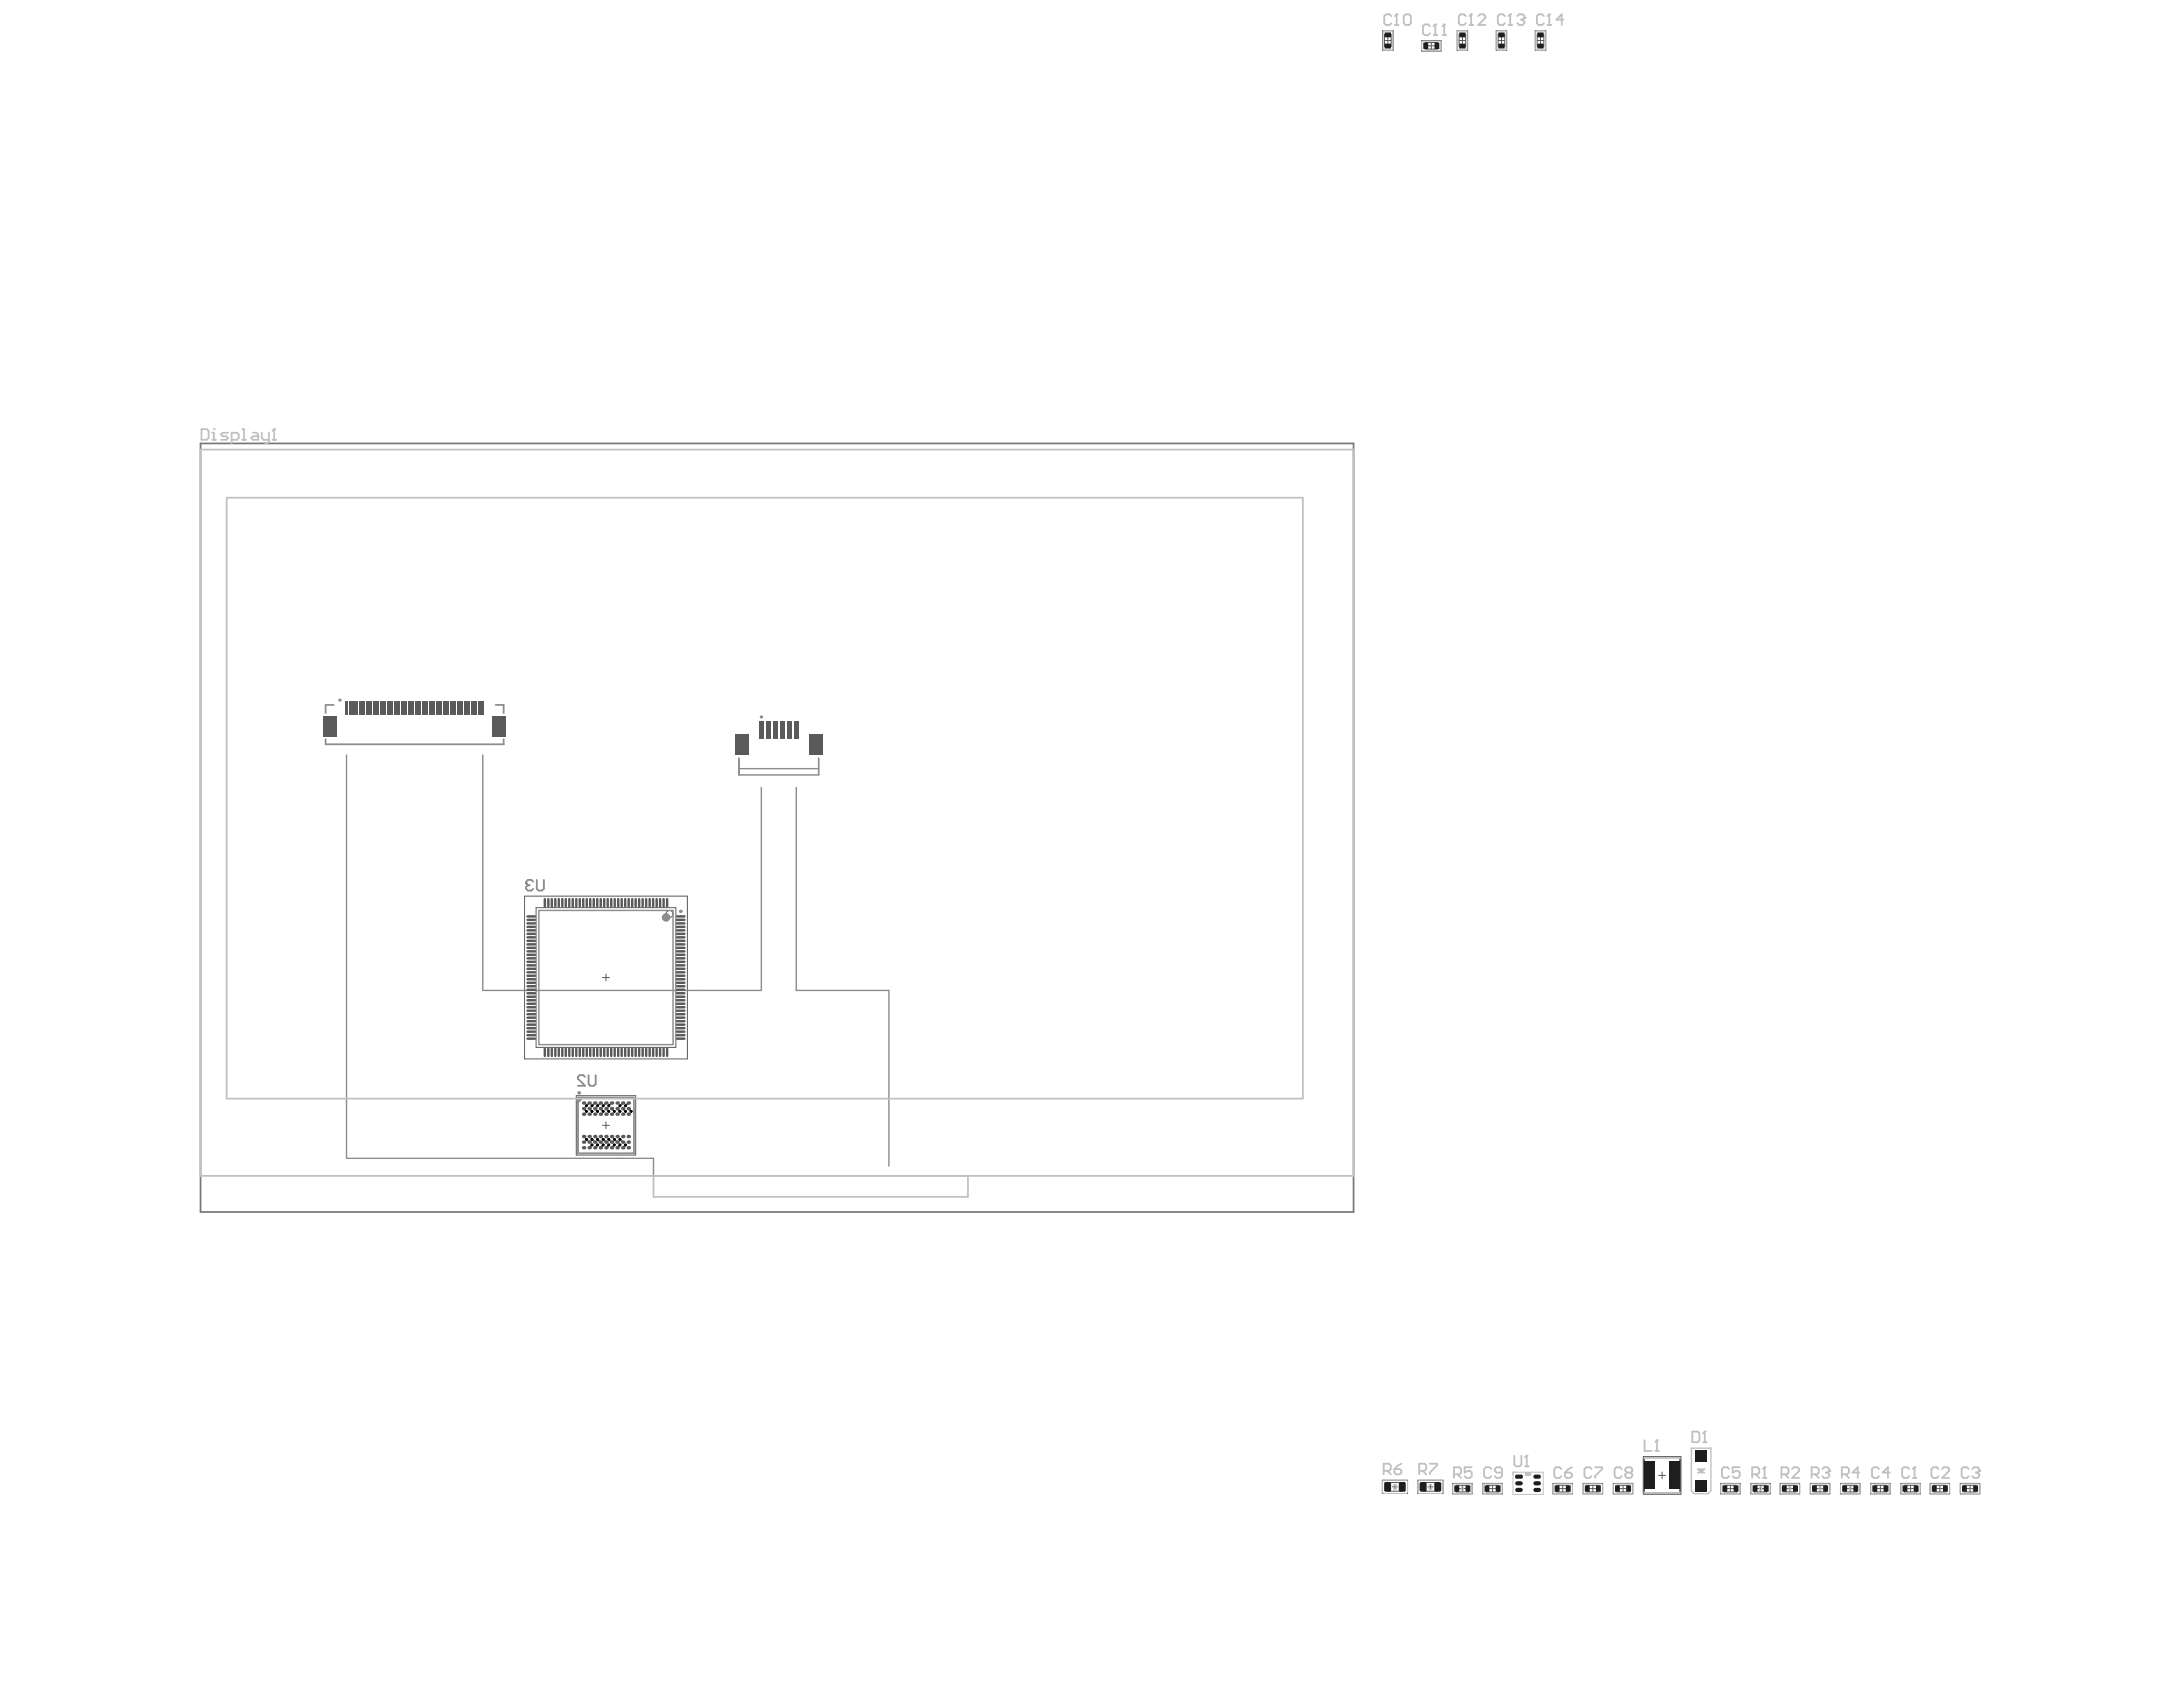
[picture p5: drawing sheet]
<svg xmlns="http://www.w3.org/2000/svg" width="279mm" height="216mm" viewBox="0 0 279 216" stroke-linecap="round" stroke-linejoin="round" font-family="sans-serif">
<g fill="none" stroke="#5a5a5a" stroke-width=".13">
<path d="M177 3.9h1.3v2.5h-1.3zM177.2 5.2h.9M177.2 4.4h.9v1.6h-.9zM177.6 4.8v.8M181.9 5.2h2.5v1.3h-2.5zM182.4 5.4h1.6v.9h-1.6zM182.8 5.9h.8M183.2 5.4v.9M186.5 3.9h1.3v2.5h-1.3zM186.7 5.2h.9M186.7 4.4h.9v1.6h-.9zM187.2 4.8v.8"/>
<path d="M191.5 3.9h1.3v2.5h-1.3zM191.7 5.2h.9M191.7 4.4h.9v1.6h-.9zM192.2 4.8v.8M196.5 3.9h1.3v2.5h-1.3zM196.7 5.2h.9M196.7 4.4h.9v1.6h-.9zM197.2 4.8v.8M67.1 114.7h20.9v20.8h-20.9zM68.6 116.2h17.9v17.8h-17.9zM77.1 125.1h.9M77.6 124.7v.8"/>
<path d="M73.8 140.2h7.6v7.6h-7.6zM74 140.4h7.1v7.2h-7.1zM77.1 144h.9M77.6 143.6v.9M176.9 189.4h3.2v1.7h-3.2zM177.6 189.7h1.8v1.1h-1.8zM178.2 190.3h.7M178.5 189.9v.7M181.5 189.4h3.2v1.7h-3.2zM182.2 189.7h1.8v1.1h-1.8zM182.7 190.3h.7M183.1 189.9v.7"/>
<path d="M185.9 189.8h2.5v1.4h-2.5zM186.4 190.1h1.6v.8h-1.6zM186.7 190.5h.9M187.2 190.1v.8M189.8 189.8h2.5v1.4h-2.5zM190.3 190.1h1.5v.8h-1.5zM190.6 190.5h.9M191 190.1v.8M198.8 189.8h2.5v1.4h-2.5zM199.2 190.1h1.6v.8h-1.6zM199.6 190.5h.8M200 190.1v.8"/>
<path d="M202.6 189.8h2.5v1.4h-2.5zM203.1 190.1h1.6v.8h-1.6zM203.4 190.5h.9M203.9 190.1v.8M206.5 189.8h2.5v1.4h-2.5zM206.9 190.1h1.6v.8h-1.6zM207.3 190.5h.9M207.7 190.1v.8M212.3 188.8h.9M212.7 188.4v.9M217.5 188.2h.4M217.7 188.1v.3"/>
<path d="M220.2 189.8h2.5v1.4h-2.5zM220.7 190.1h1.6v.8h-1.6zM221.1 190.5h.8M221.5 190.1v.8M224.1 189.8h2.5v1.4h-2.5zM224.6 190.1h1.5v.8h-1.5zM224.9 190.5h.9M225.3 190.1v.8M227.8 189.8h2.5v1.4h-2.5zM228.3 190.1h1.6v.8h-1.6zM228.7 190.5h.8M229.1 190.1v.8"/>
<path d="M231.7 189.8h2.5v1.4h-2.5zM232.2 190.1h1.5v.8h-1.5zM232.5 190.5h.9M232.9 190.1v.8M235.6 189.8h2.5v1.4h-2.5zM236 190.1h1.6v.8h-1.6zM236.4 190.5h.8M236.8 190.1v.8M239.4 189.8h2.5v1.4h-2.5zM239.9 190.1h1.6v.8h-1.6zM240.2 190.5h.9M240.7 190.1v.8"/>
<path d="M243.3 189.8h2.5v1.4h-2.5zM243.8 190.1h1.5v.8h-1.5zM244.1 190.5h.9M244.5 190.1v.8M247 189.8h2.5v1.4h-2.5zM247.5 190.1h1.6v.8h-1.6zM247.9 190.5h.8M248.3 190.1v.8M250.9 189.8h2.5v1.4h-2.5zM251.4 190.1h1.5v.8h-1.5zM251.7 190.5h.9M252.1 190.1v.8"/>
<circle cx="85.7" cy="117" r=".45"/>
</g>
<path d="M210.4 186.5h4.7v4.7h-4.7zM210.4 186.5h4.6v4.6h-4.6z" fill="none" stroke="#5a5a5a" stroke-width=".18"/>
<path d="M25.7 56.8h147.5v98.3h-147.5z" fill="none" stroke="#787878" stroke-width=".22"/>
<path d="M74 140.4h.6l-.6 .7z" fill="#8c8c8c"/>
<path d="M44.4 96.6v51.6h39.2v2.3M61.8 96.6v30.2h35.6v-26M94.6 98.4h10.2M94.6 97v2.2h10.2v-2.2M69 116.5h17.1v17.2h-17.1zM101.9 100.8v26h11.9v22.4M74 140.4h7.1v7.2h-7.1zM74.6 140.4l-.6 .7" fill="none" stroke="#8c8c8c" stroke-width=".18"/>
<g fill="none" stroke="#8c8c8c" stroke-width=".23">
<path d="M41.7 94.6v.7h22.8v-.7M42.7 90.2h-1v1.1M63.4 90.2h1.1v1.1M67.3 113.1h.1M67.3 113.1l.3 .2M67.6 113.3l-.3 .2v.2l.3 .3h.4l.2-.3M67.6 113.3h.2M68.2 112.8l-.2-.2h-.4l-.3 .2v.3M68.7 112.6v1.1l.2 .3h.5l.2-.3v-1.1M74.9 137.8l-.2-.2h-.5l-.2 .2v.2l.9 1h-.9M75.3 137.6v1.1l.3 .3h.4l.2-.3v-1.1"/>
<circle cx="43.5" cy="89.6" r=".09"/>
<circle cx="97.4" cy="91.8" r=".09"/>
</g>
<g fill="none" stroke="#8c8c8c" stroke-width=".22">
<circle cx="87.1" cy="116.6" r=".11"/>
<circle cx="74.1" cy="139.9" r=".11"/>
</g>
<circle cx="85.3" cy="117.4" r=".27" fill="none" stroke="#8c8c8c" stroke-width=".54"/>
<g fill="none" stroke="#5a5a5a" stroke-width=".23">
<path d="M74.7 141.9l.4 .3M75.1 145.8l.3 .4M75.4 141.9l.4 .3M75.4 141.2l-.3 .3M75.8 145.8l.3 .4M75.8 146.5l-.4 .4M76.1 141.2l-.3 .3M76.1 141.9l.4 .3M76.5 145.8l.3 .4M76.5 146.5l-.4 .4M76.8 141.2l-.3 .3M76.8 141.9l.4 .3"/>
<path d="M77.2 145.8l.4 .4M77.2 146.5l-.4 .4M77.6 141.2l-.4 .3M77.6 141.9l.3 .3M77.9 145.8l.4 .4M77.9 146.5l-.3 .4M78.3 141.2l-.4 .3M78.3 141.9l.3 .3M78.6 145.8l.4 .4M78.6 146.5l-.3 .4M79 141.9l.3 .3M79.3 145.8l.4 .4"/>
<path d="M79.3 146.5l-.3 .4M79.7 141.2l-.4 .3M79.7 141.9l.4 .3M80.1 146.5l-.4 .4M80.4 141.2l-.3 .3M80.4 141.9l.4 .3"/>
</g>
<g fill="#000">
<circle cx="75.1" cy="145.8" r=".18"/>
<circle cx="75.1" cy="142.2" r=".18"/>
<circle cx="75.1" cy="141.5" r=".18"/>
<circle cx="75.8" cy="145.8" r=".18"/>
<circle cx="75.8" cy="141.5" r=".18"/>
<circle cx="75.8" cy="142.2" r=".18"/>
<circle cx="75.8" cy="146.5" r=".18"/>
<circle cx="76.5" cy="145.8" r=".18"/>
<circle cx="76.5" cy="142.2" r=".18"/>
<circle cx="76.5" cy="141.5" r=".18"/>
<circle cx="76.5" cy="146.5" r=".18"/>
<circle cx="77.2" cy="145.8" r=".18"/>
<circle cx="77.2" cy="141.5" r=".18"/>
<circle cx="77.2" cy="142.2" r=".18"/>
<circle cx="77.2" cy="146.5" r=".18"/>
<circle cx="77.9" cy="145.8" r=".18"/>
<circle cx="77.9" cy="141.5" r=".18"/>
<circle cx="77.9" cy="142.2" r=".18"/>
<circle cx="77.9" cy="146.5" r=".18"/>
<circle cx="78.6" cy="145.8" r=".18"/>
<circle cx="78.6" cy="142.2" r=".18"/>
<circle cx="78.6" cy="146.5" r=".18"/>
<circle cx="79.3" cy="145.8" r=".18"/>
<circle cx="79.3" cy="142.2" r=".18"/>
<circle cx="79.3" cy="141.5" r=".18"/>
<circle cx="79.3" cy="146.5" r=".18"/>
<circle cx="80.1" cy="141.5" r=".18"/>
<circle cx="80.1" cy="142.2" r=".18"/>
<circle cx="80.1" cy="146.5" r=".18"/>
<circle cx="80.8" cy="142.2" r=".18"/>
</g>
<g fill="#5a5a5a">
<circle cx="80.4" cy="146.9" r=".22"/>
<circle cx="80.4" cy="146.2" r=".22"/>
<circle cx="80.4" cy="145.5" r=".22"/>
<circle cx="80.4" cy="142.6" r=".22"/>
<circle cx="80.4" cy="141.9" r=".22"/>
<circle cx="80.4" cy="141.2" r=".22"/>
<circle cx="79.7" cy="146.9" r=".22"/>
<circle cx="79.7" cy="146.2" r=".22"/>
<circle cx="79.7" cy="145.5" r=".22"/>
<circle cx="79.7" cy="142.6" r=".22"/>
<circle cx="79.7" cy="141.9" r=".22"/>
<circle cx="79.7" cy="141.2" r=".22"/>
<circle cx="79" cy="146.9" r=".22"/>
<circle cx="79" cy="146.2" r=".22"/>
<circle cx="79" cy="145.5" r=".22"/>
<circle cx="79" cy="142.6" r=".22"/>
<circle cx="79" cy="141.9" r=".22"/>
<circle cx="79" cy="141.2" r=".22"/>
<circle cx="78.3" cy="146.9" r=".22"/>
<circle cx="78.3" cy="146.2" r=".22"/>
<circle cx="78.3" cy="145.5" r=".22"/>
<circle cx="78.3" cy="142.6" r=".22"/>
<circle cx="78.3" cy="141.9" r=".22"/>
<circle cx="78.3" cy="141.2" r=".22"/>
<circle cx="77.6" cy="146.9" r=".22"/>
<circle cx="77.6" cy="146.2" r=".22"/>
<circle cx="77.6" cy="145.5" r=".22"/>
<circle cx="77.6" cy="142.6" r=".22"/>
<circle cx="77.6" cy="141.9" r=".22"/>
<circle cx="77.6" cy="141.2" r=".22"/>
<circle cx="76.8" cy="146.9" r=".22"/>
<circle cx="76.8" cy="146.2" r=".22"/>
<circle cx="76.8" cy="145.5" r=".22"/>
<circle cx="76.8" cy="142.6" r=".22"/>
<circle cx="76.8" cy="141.9" r=".22"/>
<circle cx="76.8" cy="141.2" r=".22"/>
<circle cx="76.1" cy="146.9" r=".22"/>
<circle cx="76.1" cy="146.2" r=".22"/>
<circle cx="76.1" cy="145.5" r=".22"/>
<circle cx="76.1" cy="142.6" r=".22"/>
<circle cx="76.1" cy="141.9" r=".22"/>
<circle cx="76.1" cy="141.2" r=".22"/>
<circle cx="75.4" cy="146.9" r=".22"/>
<circle cx="75.4" cy="146.2" r=".22"/>
<circle cx="75.4" cy="145.5" r=".22"/>
<circle cx="75.4" cy="142.6" r=".22"/>
<circle cx="75.4" cy="141.9" r=".22"/>
<circle cx="75.4" cy="141.2" r=".22"/>
<circle cx="74.7" cy="146.9" r=".22"/>
<circle cx="74.7" cy="146.2" r=".22"/>
<circle cx="74.7" cy="145.5" r=".22"/>
<circle cx="74.7" cy="142.6" r=".22"/>
<circle cx="74.7" cy="141.9" r=".22"/>
<circle cx="74.7" cy="141.2" r=".22"/>
</g>
<path d="M67.5 117.7h1M74.7 115.1v.9M79.1 115.1v.9M67.5 123.5h1M67.5 128.5h1M74.7 134.2v.9M79.1 134.2v.9M84.9 134.2v.9M86.7 124h.9" fill="none" stroke="#5a5a5a" stroke-width=".31"/>
<g fill="#5a5a5a">
<path d="M98 92.3h.6v2.3h-.6z" fill-rule="evenodd"/>
<path d="M59.9 89.7h.2v1.8h-.2z" fill-rule="evenodd"/>
<path d="M56.7 89.7h.3v1.8h-.3z" fill-rule="evenodd"/>
<path d="M45.1 89.7h.3v1.8h-.3z" fill-rule="evenodd"/>
</g>
<g fill="none" stroke="#5a5a5a" stroke-width=".31">
<path d="M67.5 117.3h1M72 115.1v.9M79.6 115.1v.9M80 115.1v.9M84 115.1v.9M85.4 115.1v.9M67.5 127.1h1M67.5 130.2h1M67.5 127.6h1M67.5 131.1h1M67.5 125.8h1M67.5 125.3h1"/>
<path d="M67.5 128h1M69.7 134.2v.9M71.5 134.2v.9M72 134.2v.9M72.4 134.2v.9M73.8 134.2v.9M74.2 134.2v.9M75.1 134.2v.9M75.5 134.2v.9M76 134.2v.9M76.4 134.2v.9M76.9 134.2v.9"/>
<path d="M77.3 134.2v.9M77.8 134.2v.9M78.2 134.2v.9M78.7 134.2v.9M79.6 134.2v.9M80 134.2v.9M84.5 134.2v.9M86.7 123.5h.9M86.7 130.2h.9M86.7 123.1h.9M86.7 129.8h.9M86.7 128.5h.9"/>
<path d="M86.7 121.3h.9M86.7 122.6h.9M86.7 121.7h.9M86.7 122.2h.9M86.7 124.4h.9"/>
</g>
<g fill="#5a5a5a">
<path d="M97.1 92.3h.7v2.3h-.7z" fill-rule="evenodd"/>
<path d="M45.6 89.7h.2v1.8h-.2z" fill-rule="evenodd"/>
</g>
<path d="M72.4 115.1v.9M67.5 130.7h1M86.7 129.4h.9" fill="none" stroke="#5a5a5a" stroke-width=".31"/>
<g fill="#5a5a5a">
<path d="M99.8 92.3h.6v2.3h-.6z" fill-rule="evenodd"/>
<path d="M98.9 92.3h.6v2.3h-.6z" fill-rule="evenodd"/>
<path d="M101.6 92.3h.6v2.3h-.6z" fill-rule="evenodd"/>
<path d="M94 93.9h1.8v2.7h-1.8z" fill-rule="evenodd"/>
<path d="M103.5 93.9h1.8v2.7h-1.8z" fill-rule="evenodd"/>
<path d="M100.7 92.3h.6v2.3h-.6z" fill-rule="evenodd"/>
<path d="M55.4 89.7h.3v1.8h-.3z" fill-rule="evenodd"/>
<path d="M56.3 89.7h.3v1.8h-.3z" fill-rule="evenodd"/>
<path d="M55.8 89.7h.3v1.8h-.3z" fill-rule="evenodd"/>
<path d="M54.9 89.7h.3v1.8h-.3z" fill-rule="evenodd"/>
<path d="M54.5 89.7h.3v1.8h-.3z" fill-rule="evenodd"/>
<path d="M54.1 89.7h.2v1.8h-.2z" fill-rule="evenodd"/>
<path d="M53.6 89.7h.3v1.8h-.3z" fill-rule="evenodd"/>
<path d="M53.2 89.7h.2v1.8h-.2z" fill-rule="evenodd"/>
<path d="M52.7 89.7h.3v1.8h-.3z" fill-rule="evenodd"/>
<path d="M52.3 89.7h.2v1.8h-.2z" fill-rule="evenodd"/>
<path d="M51.8 89.7h.3v1.8h-.3z" fill-rule="evenodd"/>
<path d="M51.4 89.7h.2v1.8h-.2z" fill-rule="evenodd"/>
<path d="M50.9 89.7h.3v1.8h-.3z" fill-rule="evenodd"/>
<path d="M49.6 89.7h.3v1.8h-.3z" fill-rule="evenodd"/>
<path d="M50.5 89.7h.2v1.8h-.2z" fill-rule="evenodd"/>
<path d="M50 89.7h.3v1.8h-.3z" fill-rule="evenodd"/>
<path d="M49.1 89.7h.3v1.8h-.3z" fill-rule="evenodd"/>
<path d="M48.7 89.7h.3v1.8h-.3z" fill-rule="evenodd"/>
<path d="M48.2 89.7h.3v1.8h-.3z" fill-rule="evenodd"/>
<path d="M47.8 89.7h.3v1.8h-.3z" fill-rule="evenodd"/>
<path d="M47.3 89.7h.3v1.8h-.3z" fill-rule="evenodd"/>
<path d="M46.9 89.7h.3v1.8h-.3z" fill-rule="evenodd"/>
<path d="M46.5 89.7h.2v1.8h-.2z" fill-rule="evenodd"/>
<path d="M46 89.7h.3v1.8h-.3z" fill-rule="evenodd"/>
<path d="M63 91.6h1.8v2.7h-1.8z" fill-rule="evenodd"/>
<path d="M57.2 89.7h.3v1.8h-.3z" fill-rule="evenodd"/>
<path d="M61.7 89.7h.2v1.8h-.2z" fill-rule="evenodd"/>
<path d="M61.2 89.7h.3v1.8h-.3z" fill-rule="evenodd"/>
<path d="M60.8 89.7h.2v1.8h-.2z" fill-rule="evenodd"/>
<path d="M60.3 89.7h.3v1.8h-.3z" fill-rule="evenodd"/>
<path d="M59.4 89.7h.3v1.8h-.3z" fill-rule="evenodd"/>
<path d="M59 89.7h.2v1.8h-.2z" fill-rule="evenodd"/>
<path d="M58.5 89.7h.3v1.8h-.3z" fill-rule="evenodd"/>
<path d="M58.1 89.7h.2v1.8h-.2z" fill-rule="evenodd"/>
<path d="M57.6 89.7h.3v1.8h-.3z" fill-rule="evenodd"/>
<path d="M41.4 91.6h1.8v2.7h-1.8z" fill-rule="evenodd"/>
<path d="M44.2 89.7h.3v1.8h-.3z" fill-rule="evenodd"/>
<path d="M44.7 89.7h.2v1.8h-.2z" fill-rule="evenodd"/>
</g>
<g fill="none" stroke="#5a5a5a" stroke-width=".31">
<path d="M67.5 118.2h1M67.5 118.6h1M67.5 119.1h1M67.5 119.5h1M67.5 120h1M69.7 115.1v.9M70.2 115.1v.9M70.6 115.1v.9M71.1 115.1v.9M71.5 115.1v.9M72.9 115.1v.9M73.3 115.1v.9"/>
<path d="M73.8 115.1v.9M74.2 115.1v.9M75.1 115.1v.9M75.5 115.1v.9M76 115.1v.9M76.4 115.1v.9M76.9 115.1v.9M77.3 115.1v.9M77.8 115.1v.9M78.2 115.1v.9M78.7 115.1v.9M80.5 115.1v.9"/>
<path d="M80.9 115.1v.9M81.4 115.1v.9M81.8 115.1v.9M82.3 115.1v.9M82.7 115.1v.9M83.1 115.1v.9M83.6 115.1v.9M84.5 115.1v.9M84.9 115.1v.9M86.7 118.2h.9M86.7 118.6h.9M86.7 119.1h.9"/>
<path d="M86.7 119.5h.9M86.7 120h.9M86.7 117.7h.9M86.7 117.3h.9M67.5 120.4h1M67.5 120.9h1M67.5 121.3h1M67.5 121.7h1M67.5 122.2h1M67.5 122.6h1M67.5 123.1h1M67.5 124h1"/>
<path d="M67.5 124.4h1M67.5 124.9h1M67.5 126.2h1M67.5 126.7h1M67.5 128.9h1M67.5 129.4h1M67.5 129.8h1M67.5 131.6h1M67.5 132h1M67.5 132.5h1M67.5 132.9h1M70.2 134.2v.9"/>
<path d="M70.6 134.2v.9M71.1 134.2v.9M72.9 134.2v.9M73.3 134.2v.9M80.5 134.2v.9M80.9 134.2v.9M81.4 134.2v.9M81.8 134.2v.9M82.3 134.2v.9M82.7 134.2v.9M83.1 134.2v.9M83.6 134.2v.9"/>
<path d="M84 134.2v.9M85.4 134.2v.9M86.7 120.4h.9M86.7 120.9h.9M86.7 124.9h.9M86.7 126.2h.9M86.7 126.7h.9M86.7 128.9h.9M86.7 131.6h.9M86.7 132h.9M86.7 132.5h.9M86.7 132.9h.9"/>
<path d="M86.7 131.1h.9M86.7 130.7h.9M86.7 128h.9M86.7 127.6h.9M86.7 127.1h.9M86.7 125.8h.9M86.7 125.3h.9"/>
</g>
<g fill="#000">
<circle cx="75.1" cy="145.8" r=".18"/>
<circle cx="75.1" cy="142.2" r=".18"/>
<circle cx="75.1" cy="141.5" r=".18"/>
<circle cx="75.8" cy="145.8" r=".18"/>
<circle cx="75.8" cy="141.5" r=".18"/>
<circle cx="75.8" cy="142.2" r=".18"/>
<circle cx="75.8" cy="146.5" r=".18"/>
<circle cx="76.5" cy="145.8" r=".18"/>
<circle cx="76.5" cy="142.2" r=".18"/>
<circle cx="76.5" cy="141.5" r=".18"/>
<circle cx="76.5" cy="146.5" r=".18"/>
<circle cx="77.2" cy="145.8" r=".18"/>
<circle cx="77.2" cy="141.5" r=".18"/>
<circle cx="77.2" cy="142.2" r=".18"/>
<circle cx="77.2" cy="146.5" r=".18"/>
<circle cx="77.9" cy="145.8" r=".18"/>
<circle cx="77.9" cy="141.5" r=".18"/>
<circle cx="77.9" cy="142.2" r=".18"/>
<circle cx="77.9" cy="146.5" r=".18"/>
<circle cx="78.6" cy="145.8" r=".18"/>
<circle cx="78.6" cy="142.2" r=".18"/>
<circle cx="78.6" cy="146.5" r=".18"/>
<circle cx="79.3" cy="145.8" r=".18"/>
<circle cx="79.3" cy="142.2" r=".18"/>
<circle cx="79.3" cy="141.5" r=".18"/>
<circle cx="79.3" cy="146.5" r=".18"/>
<circle cx="80.1" cy="141.5" r=".18"/>
<circle cx="80.1" cy="142.2" r=".18"/>
<circle cx="80.1" cy="146.5" r=".18"/>
<circle cx="80.8" cy="142.2" r=".18"/>
</g>
<path d="M194.2 189.8h.4" fill="none" stroke="#1e1e1e" stroke-width=".54"/>
<g fill="#1e1e1e">
<path d="M181.7 189.9l.2-.2h.5l.2 .2v.8l-.2 .2h-.5l-.2-.2z" fill-rule="evenodd"/>
<path d="M177.2 189.9l.2-.2h.4l.2 .2v.8l-.2 .2h-.4l-.2-.2z" fill-rule="evenodd"/>
<path d="M196.8 5.6h.7l.1 .6h-.8z" fill-rule="evenodd"/>
<path d="M191.8 5.6h.7l.1 .6h-.8z" fill-rule="evenodd"/>
<path d="M186.8 5.6h.7l.1 .6h-.8z" fill-rule="evenodd"/>
<path d="M182.2 5.5h.6v.8l-.6-.1z" fill-rule="evenodd"/>
<path d="M177.2 5.6h.8v.6h-.7z" fill-rule="evenodd"/>
<path d="M190 190.1h.6v.8h-.6z" fill-rule="evenodd"/>
<path d="M206.7 190.1h.6v.8h-.6z" fill-rule="evenodd"/>
<path d="M202.8 190.1h.7l-.1 .8h-.6z" fill-rule="evenodd"/>
<path d="M199 190.1h.6v.8h-.6z" fill-rule="evenodd"/>
<path d="M220.4 190.1h.7l-.1 .8h-.6z" fill-rule="evenodd"/>
<path d="M239.6 190.1h.7l-.1 .8h-.6z" fill-rule="evenodd"/>
<path d="M251.1 190.1h.6v.8h-.6z" fill-rule="evenodd"/>
<path d="M247.3 190.1h.6l-.1 .8h-.5z" fill-rule="evenodd"/>
<path d="M243.5 190.1h.6v.8h-.6z" fill-rule="evenodd"/>
<path d="M235.8 190.1h.6v.8h-.6z" fill-rule="evenodd"/>
<path d="M231.9 190.1h.6v.8h-.6z" fill-rule="evenodd"/>
<path d="M228.1 190.1h.6v.8h-.6z" fill-rule="evenodd"/>
<path d="M224.3 190.1h.6v.8h-.6z" fill-rule="evenodd"/>
<path d="M196.8 4.2h.7l.1 .5-.8 .1z" fill-rule="evenodd"/>
<path d="M191.8 4.2h.7l.1 .5-.8 .1z" fill-rule="evenodd"/>
<path d="M186.8 4.2h.7l.1 .5-.8 .1z" fill-rule="evenodd"/>
<path d="M183.6 5.5h.6v.8l-.6-.1z" fill-rule="evenodd"/>
<path d="M177.2 4.2h.8v.5l-.7 .1z" fill-rule="evenodd"/>
<path d="M221.9 190.1h.6v.8h-.6z" fill-rule="evenodd"/>
<path d="M241.1 190.1h.6v.8h-.6z" fill-rule="evenodd"/>
<path d="M252.5 190.1h.7l-.1 .8h-.6z" fill-rule="evenodd"/>
<path d="M248.7 190.1h.6v.8h-.6z" fill-rule="evenodd"/>
<path d="M244.9 190.1h.7l-.1 .8h-.6z" fill-rule="evenodd"/>
<path d="M237.2 190.1h.6v.8h-.6z" fill-rule="evenodd"/>
<path d="M233.4 190.1h.6l-.1 .8h-.5z" fill-rule="evenodd"/>
<path d="M229.5 190.1h.6v.8h-.6z" fill-rule="evenodd"/>
<path d="M225.8 190.1h.6l-.1 .8h-.6z" fill-rule="evenodd"/>
<path d="M217 189.4h1.5v1.5h-1.5z" fill-rule="evenodd"/>
<path d="M217 185.6h1.5v1.5h-1.5z" fill-rule="evenodd"/>
<path d="M213.7 187h1.3v3.6h-1.3z" fill-rule="evenodd"/>
<path d="M210.4 187h1.4v3.6h-1.4z" fill-rule="evenodd"/>
<path d="M208.1 190.1h.7l-.1 .8h-.6z" fill-rule="evenodd"/>
<path d="M204.3 190.1h.6v.8h-.6z" fill-rule="evenodd"/>
<path d="M200.4 190.1h.6v.8h-.6z" fill-rule="evenodd"/>
</g>
<g fill="#1e1e1e">
<path d="M182.4 189.7h.1l.1 .2h-.2z"/>
<path d="M181.8 189.7h.1v.2h-.2z"/>
<path d="M181.7 190.7h.2v.2l-.1-.1z"/>
<path d="M182.4 190.7h.2l-.1 .1-.1 .1z"/>
<path d="M177.8 189.7h.2v.2h-.2z"/>
<path d="M177.2 189.7h.2v.2h-.2z"/>
<path d="M177.2 190.7h.2v.2l-.2-.1z"/>
<path d="M177.8 190.7h.2v.1l-.2 .1z"/>
</g>
<path d="M196.5 189.8h.5M196.5 190.7h.5" fill="none" stroke="#1e1e1e" stroke-width=".54"/>
<path d="M193.9 188.8l.2-.1h.7l.1 .1v.3l-.1 .2h-.7l-.2-.2z" fill-rule="evenodd" fill="#1e1e1e"/>
<path d="M194.2 190.7h.4M196.5 189h.5" fill="none" stroke="#1e1e1e" stroke-width=".54"/>
<g fill="#1e1e1e">
<path d="M191.4 190.1h.7l-.1 .8h-.6z" fill-rule="evenodd"/>
<path d="M187.6 190.1h.6v.8h-.6z" fill-rule="evenodd"/>
<path d="M186.1 190.1h.7l-.1 .8h-.6z" fill-rule="evenodd"/>
<path d="M183.6 189.9l.2-.2h.4l.3 .2v.8l-.3 .2h-.4l-.2-.2z" fill-rule="evenodd"/>
<path d="M179 189.9l.3-.2h.4l.2 .2v.8l-.2 .2h-.4l-.3-.2z" fill-rule="evenodd"/>
</g>
<g fill="#1e1e1e">
<path d="M184.2 189.7h.2l.1 .2h-.3z"/>
<path d="M183.6 189.7h.2v.2h-.2z"/>
<path d="M183.6 190.7h.2v.2l-.2-.1z"/>
<path d="M184.2 190.7h.3l-.1 .1-.2 .1z"/>
<path d="M179.7 189.7h.2v.2h-.2z"/>
<path d="M179.1 189.7h.2v.2h-.3z"/>
<path d="M179 190.7h.3v.2l-.2-.1z"/>
<path d="M179.7 190.7h.2v.1l-.2 .1z"/>
</g>
<path d="M217.3 188h.9l-.5 .5z" fill="#c0c0c0"/>
<path d="M25.7 57.5h147.5v93h-147.5zM29 63.7h137.7v76.9h-137.7zM83.6 150.5v2.7h40.3v-2.7" fill="none" stroke="#c0c0c0" stroke-width=".22"/>
<g fill="none" stroke="#c0c0c0" stroke-width=".13">
<path d="M177 4.1v2.2M177.2 6.4h.9M177.2 3.9h.9M178.2 4.1v2.2M181.9 5.4v.9M182.1 5.3h2.2M182.1 6.5h2.2M184.4 5.4v.9M186.6 4.1v2.2M186.7 6.4h.9M186.7 3.9h.9M187.8 4.1v2.2"/>
<path d="M191.6 4.1v2.2M191.7 6.4h.9M191.7 3.9h.9M192.8 4.1v2.2M196.6 4.1v2.2M196.7 6.4h.9M196.7 3.9h.9M197.8 4.1v2.2M176.9 189.7v1.2M177.2 191.1h2.7M177.2 189.4h2.7M178.4 190h.3v.6h-.3z"/>
<path d="M180.1 189.7v1.2M181.5 189.7v1.2M181.7 191.1h2.8M181.7 189.4h2.8M182.9 190h.4v.6h-.4zM184.7 189.7v1.2M185.9 190v1M186.1 189.9h2.2M186.1 191.1h2.2M187.1 190.3h.2v.4h-.2zM188.4 190v1M189.8 190v1"/>
<path d="M189.9 189.9h2.2M189.9 191.1h2.2M192.3 190v1M193.6 188.4h3.9v2.9h-3.9zM198.8 190v1M198.9 189.9h2.2M198.9 191.1h2.2M201.3 190v1M202.6 190v1M202.8 189.9h2.2M202.8 191.1h2.2M205.1 190v1"/>
<path d="M206.5 190v1M206.6 189.9h2.2M206.6 191.1h2.2M209 190v1M220.2 190v1M220.4 189.9h2.2M220.4 191.1h2.2M222.7 190v1M224.1 190v1M224.2 189.9h2.3M224.2 191.1h2.3M225.2 190.3h.3v.4h-.3z"/>
<path d="M226.6 190v1M227.8 190v1M228 189.9h2.2M228 191.1h2.2M229 190.3h.2v.4h-.2zM230.3 190v1M231.7 190v1M231.8 189.9h2.3M231.8 191.1h2.3M232.8 190.3h.3v.4h-.3zM234.2 190v1M235.6 190v1"/>
<path d="M235.7 189.9h2.2M235.7 191.1h2.2M236.7 190.3h.2v.4h-.2zM238.1 190v1M239.4 190v1M239.6 189.9h2.2M239.6 191.1h2.2M241.9 190v1M243.3 190v1M243.4 189.9h2.2M243.4 191.1h2.2M245.8 190v1"/>
<path d="M247 190v1M247.2 189.9h2.2M247.2 191.1h2.2M249.5 190v1M250.9 190v1M251 189.9h2.3M251 191.1h2.3M253.4 190v1"/>
</g>
<path d="M210.4 186.7v-.2h4.6v.2M210.4 190.9v.2h4.6v-.2M216.5 185.3h2.5v5.5l-.4 .3h-1.8l-.3-.3zM217.3 188h.9l-.5 .5zM217.3 188.5h.9" fill="none" stroke="#c0c0c0" stroke-width=".18"/>
<path d="M195.2 188.4h.7v.5h-.7z" fill-rule="evenodd" fill="#c0c0c0"/>
<g fill="none" stroke="#c0c0c0" stroke-width=".23">
<path d="M178.1 2.1l-.3-.3h-.4l-.2 .3v.9l.2 .2h.4l.3-.2M178.5 3.2h.5M178.8 1.8h.1M178.8 1.8v1.4M178.8 1.8l-.3 .3M179.7 2.1l.2-.3h.4l.3 .3v.9l-.3 .2h-.4l-.2-.2zM183 3.4l-.2-.3h-.5l-.2 .3v.9l.2 .2h.5l.2-.2M183.5 4.5h.4M183.7 3.1h.1M183.7 3.1v1.4M183.7 3.1l-.2 .3M184.6 4.5h.5"/>
<path d="M184.8 3.1h.1M184.8 3.1v1.4M184.8 3.1l-.2 .3M187.6 2.1l-.2-.3h-.5l-.2 .3v.9l.2 .2h.5l.2-.2M188.1 3.2h.4M188.3 1.8h.1M188.3 1.8v1.4M188.3 1.8l-.2 .3M189.2 2.1l.2-.3h.5l.2 .3v.2l-.9 .9h.9M192.6 2.1l-.2-.3h-.5l-.2 .3v.9l.2 .2h.5l.2-.2M193.1 3.2h.4M193.3 1.8h.1"/>
<path d="M193.3 1.8v1.4M193.3 1.8l-.2 .3M194.2 2.1l.2-.3h.5l.2 .3v.2M194.7 2.5h.2M194.9 2.5l.2 .2v.3l-.2 .2h-.5l-.2-.2M195.1 2.3h.1M195.1 2.3l-.2 .2M197.6 2.1l-.2-.3h-.5l-.2 .3v.9l.2 .2h.5l.2-.2M198.1 3.2h.4M198.3 1.8h.1M198.3 1.8v1.4M198.3 1.8l-.2 .3"/>
<path d="M200.1 2.5h-.9l.7-.7v1.4M25.8 54.9h.7l.2 .3v.9l-.2 .2h-.7zM27.1 56.3h.5M27.1 55.4h.3v.9M27.4 54.9h.1M29.2 55.4h-.7l-.2 .2 .2 .2h.5l.2 .3-.2 .2h-.7M29.6 56.3h.7l.3-.2v-.5l-.3-.2h-.7v1.3M31 56.3h.5M31 54.9h.2v1.4M32.4 55.4h.4l.3 .2v.7h-.7l-.3-.2 .3-.3h.7M33.5 55.4v.7l.2 .2h.7M34.4 55.4v1.1l-.2 .2h-.2"/>
<path d="M34.9 56.3h.4M35.1 54.9h.1M35.1 54.9v1.4M35.1 54.9l-.2 .3M177.1 188.2h.7l.2-.2v-.4l-.2-.3h-.7v1.4M177.6 188.2l.4 .5M178.5 188h.6l.3 .2v.3l-.3 .2h-.4l-.2-.2zM179.4 187.3l-.5 .3-.4 .4M181.6 188.2h.7l.2-.2v-.4l-.2-.3h-.7v1.4M182.1 188.2l.4 .5M183 187.3h.9v.3l-.9 .9v.2M186.1 188.7h.7l.2-.2v-.5l-.2-.2h-.7v1.3"/>
<path d="M186.5 188.7l.5 .4M188.4 187.8h-.9v.7l.4-.3h.2l.3 .3v.4l-.3 .2h-.4l-.2-.2M190.9 188l-.3-.2h-.4l-.2 .2v.9l.2 .2h.4l.3-.2M192.2 188.5h-.7l-.2-.3v-.2l.2-.2h.5l.2 .2v.9l-.2 .2h-.5l-.2-.2M193.8 186.3v1.1l.2 .3h.5l.2-.3v-1.1M195.2 187.7h.4M195.4 186.3h.1M195.4 186.3v1.4M195.4 186.3l-.2 .2M199.8 188l-.2-.2h-.4l-.3 .2v.9l.3 .2h.4l.2-.2M200.3 188.5h.7l.2 .2v.2l-.2 .2h-.5l-.2-.2zM201.2 187.8l-.5 .2-.4 .5"/>
<path d="M203.7 188l-.2-.2h-.5l-.2 .2v.9l.2 .2h.5l.2-.2M204.2 187.8h.9v.2l-.9 .9v.2M207.6 188l-.3-.2h-.4l-.2 .2v.9l.2 .2h.4l.3-.2M208.2 188.5l-.2-.3v-.2l.2-.2h.5l.2 .2v.2l-.2 .3M208.2 188.5l-.2 .2v.2l.2 .2h.5l.2-.2v-.2l-.2-.2M208.2 188.5h.5M210.5 184.3v1.4h.9M211.9 185.7h.4M212.1 184.3h.1M212.1 184.3v1.4M212.1 184.3l-.2 .3M216.6 183.2h.7l.2 .2v.9l-.2 .3h-.7z"/>
<path d="M218 184.6h.4M218.2 183.2h.1M218.2 183.2v1.4M218.2 183.2l-.2 .2M221.3 188l-.2-.2h-.5l-.2 .2v.9l.2 .2h.5l.2-.2M222.7 187.8h-.9v.7l.4-.3h.2l.3 .3v.4l-.3 .2h-.4l-.2-.2M224.3 188.7h.6l.3-.2v-.5l-.3-.2h-.6v1.3M224.7 188.7l.5 .4M225.6 189.1h.5M225.8 187.8h.1M225.8 187.8l-.2 .2M225.8 187.8v1.3"/>
<path d="M228 188.7h.7l.2-.2v-.5l-.2-.2h-.7v1.3M228.5 188.7l.4 .4M229.4 188l.2-.2h.5l.2 .2v.2l-.9 .9h.9M231.9 188.7h.7l.2-.2v-.5l-.2-.2h-.7v1.3M232.3 188.7l.5 .4M233.2 188l.3-.2h.4l.2 .2v.2M233.7 188.5h.2M233.9 188.5l.2 .2v.2l-.2 .2h-.4l-.3-.2M234.1 188.2h.1M234.1 188.2l-.2 .3M235.7 188.7h.7l.2-.2v-.5l-.2-.2h-.7v1.3M236.2 188.7l.4 .4"/>
<path d="M238 188.5h-.9l.7-.7v1.3M240.5 188l-.2-.2h-.5l-.2 .2v.9l.2 .2h.5l.2-.2M241.9 188.5h-.9l.6-.7v1.3M244.4 188l-.3-.2h-.4l-.2 .2v.9l.2 .2h.4l.3-.2M244.8 189.1h.5M245 187.8h.1M245 187.8v1.3M245 187.8l-.2 .2M248.1 188l-.2-.2h-.5l-.2 .2v.9l.2 .2h.5l.2-.2M248.6 188l.2-.2h.4l.3 .2v.2l-.9 .9h.9M252 188l-.3-.2h-.4l-.2 .2v.9l.2 .2h.4l.3-.2M252.4 188l.3-.2h.4l.2 .2v.2"/>
<path d="M252.9 188.5h.2M253.1 188.5l.2 .2v.2l-.2 .2h-.4l-.3-.2M253.3 188.2h.1M253.3 188.2l-.2 .3"/>
</g>
<g fill="none" stroke="#c0c0c0" stroke-width=".13">
<path d="M177 6.3l.2 .1M177.2 3.9l-.2 .2M178.1 3.9l.1 .2M178.2 6.3l-.1 .1M181.9 6.3l.2 .2M182.1 5.3l-.2 .1M184.3 5.3l.1 .1M184.4 6.3l-.1 .2M186.6 6.3l.1 .1M186.7 3.9l-.1 .2M187.6 3.9l.2 .2M187.8 6.3l-.2 .1"/>
<path d="M191.6 6.3l.1 .1M191.7 3.9l-.1 .2M192.6 3.9l.2 .2M192.8 6.3l-.2 .1M196.6 6.3l.1 .1M196.7 3.9l-.1 .2M197.6 3.9l.2 .2M197.8 6.3l-.2 .1M176.9 190.9l.1 .2h.2M177.2 189.4l-.2 .1-.1 .2M179.9 189.4l.2 .1v.2M180.1 190.9v.2h-.2"/>
<path d="M181.5 190.9v.2h.2M181.7 189.4l-.2 .1v.2M184.5 189.4l.1 .1 .1 .2M184.7 190.9l-.1 .2h-.1M185.9 191l.2 .1M186.1 189.9l-.2 .1M188.3 189.9l.1 .1M188.4 191l-.1 .1M189.8 191l.1 .1M189.9 189.9l-.1 .1M192.1 189.9l.2 .1M192.3 191l-.2 .1"/>
<path d="M198.8 191l.1 .1M198.9 189.9l-.1 .1M201.1 189.9l.2 .1M201.3 191l-.2 .1M202.6 191l.2 .1M202.8 189.9l-.2 .1M205 189.9l.1 .1M205.1 191l-.1 .1M206.5 191l.1 .1M206.6 189.9l-.1 .1M208.8 189.9l.2 .1M209 191l-.2 .1"/>
<path d="M220.2 191l.2 .1M220.4 189.9l-.2 .1M222.6 189.9l.1 .1M222.7 191l-.1 .1M224.1 191l.1 .1M224.2 189.9l-.1 .1M226.5 189.9l.1 .1M226.6 191l-.1 .1M227.8 191l.2 .1M228 189.9l-.2 .1M230.2 189.9l.1 .1M230.3 191l-.1 .1"/>
<path d="M231.7 191l.1 .1M231.8 189.9l-.1 .1M234.1 189.9l.1 .1M234.2 191l-.1 .1M235.6 191l.1 .1M235.7 189.9l-.1 .1M237.9 189.9l.2 .1M238.1 191l-.2 .1M239.4 191l.2 .1M239.6 189.9l-.2 .1M241.8 189.9l.1 .1M241.9 191l-.1 .1"/>
<path d="M243.3 191l.1 .1M243.4 189.9l-.1 .1M245.6 189.9l.2 .1M245.8 191l-.2 .1M247 191l.2 .1M247.2 189.9l-.2 .1M249.4 189.9l.1 .1M249.5 191l-.1 .1M250.9 191l.1 .1M251 189.9l-.1 .1M253.3 189.9l.1 .1M253.4 191l-.1 .1"/>
</g>
</svg>
